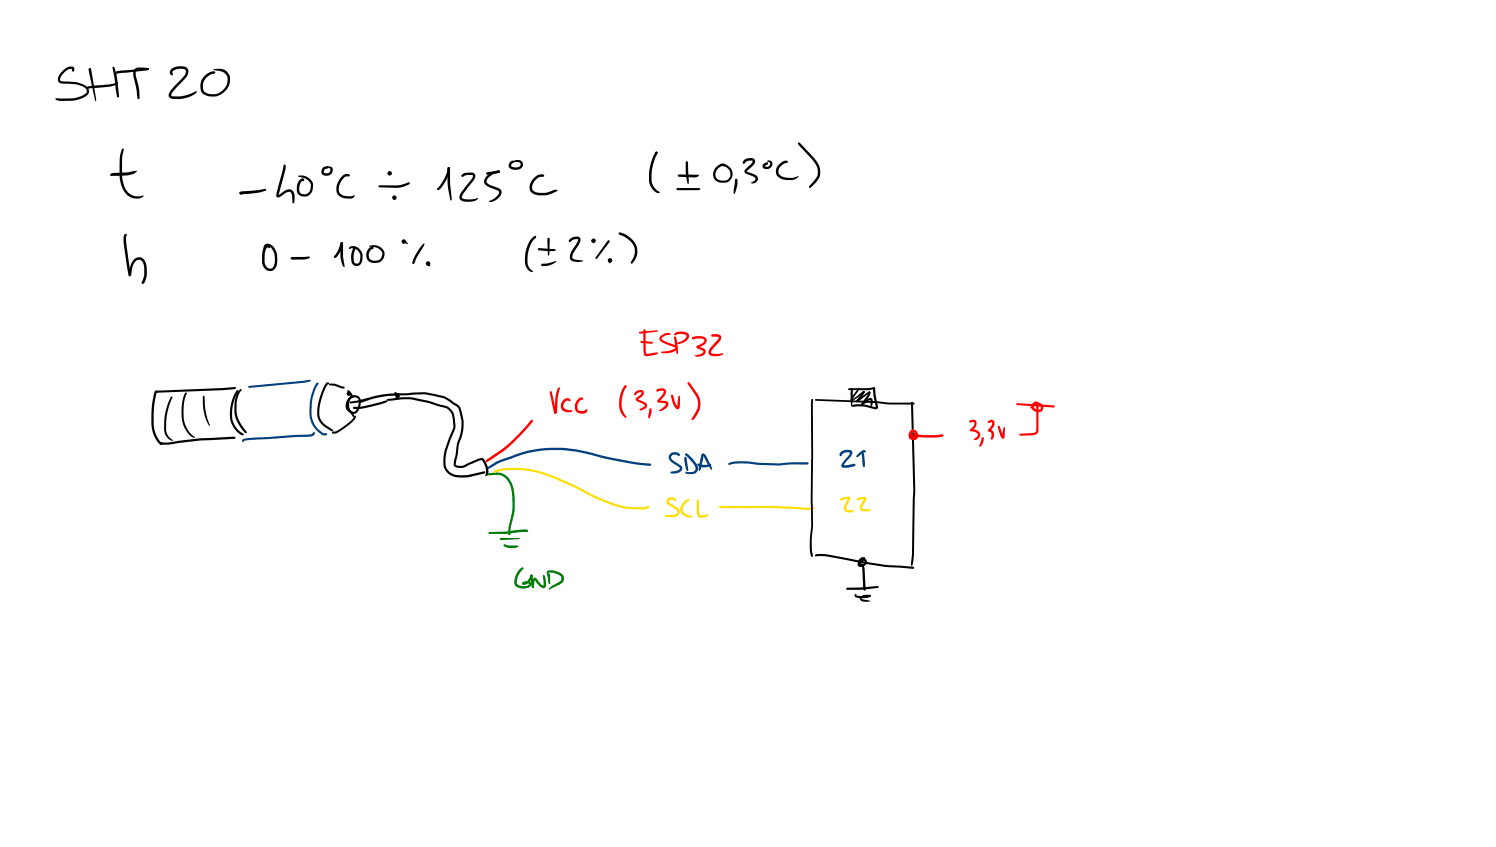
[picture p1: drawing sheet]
<svg xmlns="http://www.w3.org/2000/svg" width="449mm" height="254mm" viewBox="0 0 449 254" stroke-linecap="round" stroke-linejoin="round" font-family="sans-serif">
<g fill="#000">
<path d="M18.9 21.2a2.33 2.33 0 0 1 3.3-.8v1h-.5l-.1-.7a3.9 3.9 0 0 0-3.6 3.3l.2 .3 .5 .1 4 .2a4.5 4.5 0 0 1 3.9 2.4l-.1 1.2a6.5 6.5 0 0 1-4.9 2h-3.9l-.7-.2-.4-.4 1.2-.1a15.7 15.7 0 0 0 5.5-.3l2.4-1.1a1.22 1.22 0 0 0 .2-1.3 1.22 1.22 0 0 0-1-.8l-2.3-.7-3.3-.2a1.59 1.59 0 0 1-1.9-.8 1.59 1.59 0 0 1 .5-2zM26 26.1l1.5-.4 5.5-.4 2.3-.7a.5 .5 0 0 1 0 .5 .5 .5 0 0 1-.4 .3l-2.3 .6-6.4 .6-.2-.1zM26.6 20.6l.6-.1v.7h-.5zM26.7 20.5l.3-.1 .4 .4 1.5 9.1-.2 .5-2-8.9zM33.8 20.1l.5 .1 .7 2.4 .7 6.3-.3 .4-.3-.3zM34.9 21.5l9.5-1 .2 .2-.6 .4-8.8 1-.4-.4zM44.1 20.7l.4-.2 .1 .3-.3 .2zM40.4 20.7l1.3-.5 2.6 .2 .3 .3-.2 .3-1.3-.2-2 .1-.4 .6 .1 1.5a13.9 13.9 0 0 1 1 6.6l-.3 .1-.3-.3-.2-2.2-.8-3.7a2.72 2.72 0 0 1 .2-2.8zM51.3 20.8a3.9 3.9 0 0 1 5-.1 2.67 2.67 0 0 1-.9 3l-3.6 3.9-.4 .9 .1 .3a10.2 10.2 0 0 0 7.1-1.4l.3-.1 .2 .2a7.8 7.8 0 0 1-7.4 2.1 1.22 1.22 0 0 1-1.1-.8 1.22 1.22 0 0 1 .4-1.4l4.1-4.5a1.57 1.57 0 0 0 .5-1.9l-.1-.1a4 4 0 0 0-3.6 .4l-.2 .4 .1 .3a.4 .4 0 0 1-.3 .5 .4 .4 0 0 1-.5-.3l-.1-.7zM61.4 22.7l1.6-1.1 1.5-.1v.4l-.8 .3a3.6 3.6 0 0 0-2.2 5.4 4.5 4.5 0 0 0 4.7 0 4.5 4.5 0 0 0 2-4.3 2.64 2.64 0 0 0-1.9-1.9l-2.2-.4-.1-.1 .2-.2a4.7 4.7 0 0 1 2.9 .2l.7 .3a4.3 4.3 0 0 1-.9 6.7 4.7 4.7 0 0 1-6.5-.5 4.4 4.4 0 0 1 1-4.7zM33.2 52.1l.9-.2 4-.2 2.7-.5 .3 .1a4 4 0 0 1-2.8 1.3l-4.9 .2-.4-.4zM36.5 44.8l.3-.3 .3 .4a26.3 26.3 0 0 0-.2 9.7 4.4 4.4 0 0 0 6 4 .65 .65 0 0 1-.7 .8 5 5 0 0 1-6-4.6l-.1-.5a24.9 24.9 0 0 1 .4-9.5z"/>
<path d="M72 57.6l7.6-1 .3 .3-.2 .3-1.6 .5-3.3 .4-2.6 .2-.4-.4zM71.9 57.7l.5-.1 .3 .4-.1 .2h-.6zM85.1 49.5l.3-.1a1.64 1.64 0 0 1 .1 1.9l-1.9 7.4-.2-.2 1.9-1.3a1.73 1.73 0 0 1 3 .8v2.7l-.3 .3-.3-.3-.1-2.2-.4-.8a1.07 1.07 0 0 0-1.5 .1l-1.5 1.1a.77 .77 0 0 1-1.1 .2 .77 .77 0 0 1-.2-1.1zM89.4 52.8a3.3 3.3 0 0 1 3.2 .5l1.2 1.6v2a2.46 2.46 0 0 1-2.2 2 2.46 2.46 0 0 1-2.5-1.5 3 3 0 0 1 1.8-3.9 .42 .42 0 0 1 .3 .5 .42 .42 0 0 1-.5 .3l-.1-.4 .3 .3a2.91 2.91 0 0 0-.9 3.5 1.84 1.84 0 0 0 3.1-.9l.1-1a2.63 2.63 0 0 0-2.6-2.6zM96.9 50.3l1.2-.4 .4 .3-.1 .2-1.1 .5-.2 .7 .3 .3a1.08 1.08 0 0 0 1.3-.1 1.08 1.08 0 0 0 .3-1.3l-.9-.4a1.15 1.15 0 0 1 1.6 .2 1.15 1.15 0 0 1-.2 1.6 1.81 1.81 0 0 1-3.1-.2l.1-.7zM102.8 52.7a1.54 1.54 0 0 1 2.2-.1l-.4 .3h-.4a2.07 2.07 0 0 0-1.9 1.6 2.84 2.84 0 0 0-.1 3.7l1.8 .6 1.3 .1 .9-.4a.56 .56 0 0 1-.3 .9l-.9 .2-1.7-.2a2.87 2.87 0 0 1-2.1-4.3l.6-1.3zM113.6 55.7l5.7-.1 3.3-1 .4 .4-.2 .2-1.2 .6-2.2 .5-5.6-.1-.3-.3zM134.3 50.2a.65 .65 0 0 1 .7 .3 .65 .65 0 0 1-.1 .8 12 12 0 0 1-3.3 5.7l-.4-.1-.1-.2a11.5 11.5 0 0 0 3.2-6.5zM134.3 50.2h.6l.1 .2v4.7l.5 4.5-.2 .6-.3-.5-.7-4.2zM138.5 52.4a4 4 0 0 1 3.8-.3 1.61 1.61 0 0 1-.3 2l-3.2 4.2-.3 1 .7 .4a7.3 7.3 0 0 0 3.8-.2h.4a2.52 2.52 0 0 1-1.8 .9l-2.2 .1a1.49 1.49 0 0 1-1.5-.9 1.49 1.49 0 0 1 .3-1.7l3.4-4.4 .3-.7-.2-.3a4.1 4.1 0 0 0-3 .6l-.3-.4zM145.9 51.8l4-.6a.74 .74 0 0 1-1 .8l-2.7 .4-.3-.1zM146.1 52.7l1.8-1.3 2-.2v.5l-1.1 .2a3.3 3.3 0 0 0-2.9 2.7l.8 .7 3 1.2a1.51 1.51 0 0 1 .1 2.6 2.87 2.87 0 0 1-3.2 1.3l1.9-1.1 1.1-1.2-.1-.8-1.4-.6a3.4 3.4 0 0 1-2.9-2.1l.2-1z"/>
<path d="M153.1 48.5l.7-.4 .4 .4-.7 .6-.2 .6a1.67 1.67 0 0 0 2.9-.4l-.2-.5-.4-.2-1.9 .1 .7-.6 1-.1a1.34 1.34 0 0 1 1.5 1.5v.1a2.5 2.5 0 0 1-4.3 .3zM160.1 53.4l1.5-1a1.67 1.67 0 0 1 1.7 .3l-.2 .2-.7 .1a3.1 3.1 0 0 0-2.5 4.2 5.2 5.2 0 0 0 4.3 .5l.9-.3a2.1 2.1 0 0 1 2-.4l.2 .1-.4 .3a8.2 8.2 0 0 1-5.7 1.1 2.51 2.51 0 0 1-2.3-1.5 2.51 2.51 0 0 1 .5-2.7zM196.8 45.5l.3 .1 .1 .2-.2 .4-.4-.1-.1-.3zM196.6 45.6h.5l.1 .4a13.1 13.1 0 0 0-1.4 9.4l1 1.4 1.2 .9-.2 .2a3.6 3.6 0 0 1-3.1-3.6 15.5 15.5 0 0 1 1.9-8.7zM203 56.5l6.7-.1 .3 .3-.1 .2-.7 .1h-6l-.3-.3zM203.4 52.4h5.9a.3 .3 0 0 1 .4 .3 .3 .3 0 0 1-.4 .3l-.9 .2-4.8-.2-.3-.3zM205.8 48.5l.2-.1 .4 .3 .2 5.5-.2 1-.4-.9-.3-2.5zM214.8 50.1l1.4-.9h1.3v.4l-.8 .2a2.36 2.36 0 0 0-1.9 1.6 2.36 2.36 0 0 0 .6 2.4 2.42 2.42 0 0 0 3.5-.7 2.31 2.31 0 0 0-.4-2.5l-1-.6-1.5-.4a2.76 2.76 0 0 1 3.7 2.5 2.76 2.76 0 0 1-3.7 2.7 2.63 2.63 0 0 1-2.1-2 2.63 2.63 0 0 1 .9-2.7zM220.6 53.7h.5l.1 .3a9.6 9.6 0 0 1-.8 4l-.1 .2-.3-.5zM223.2 48a2.13 2.13 0 0 1 3.3 .1 1.98 1.98 0 0 1-1.2 2.1l-1.3 1.2 2.4 .9a1.39 1.39 0 0 1 .8 1.9 1.39 1.39 0 0 1-2 .6l1.2-.7 .2-.6-.6-.5-2-.8a.81 .81 0 0 1-.7-.5 .81 .81 0 0 1 .2-.9l1.9-1.8 .3-.7-.2-.1-1.2 .1-1.2 .9-.3-.4zM229 49.2l1-.6 .3 .1-.1 .6-.7 .6 .5 .1 .6-.1 .4-1-.9-.6a1.12 1.12 0 0 1 1.6 .4 1.12 1.12 0 0 1-.5 1.6 1.32 1.32 0 0 1-1.5 .5 1.32 1.32 0 0 1-.9-1.2zM233.7 49.3l1.4-1a1.02 1.02 0 0 1 1.2 .2l-.1 .3a2.7 2.7 0 0 0-2.5 3.4l.9 .7 1.7 .4h1.6l1.5-.5 .1 .2-.5 .5a4.6 4.6 0 0 1-4 .3 2.52 2.52 0 0 1-2.2-1.8 2.52 2.52 0 0 1 .9-2.7z"/>
<path d="M239.4 42.8h.5l4.2 4.5a5.2 5.2 0 0 1 1 6.9l-1.9 2.1h-.5v-.4l1.8-2.2a4.5 4.5 0 0 0-.9-5.9l-4.2-4.5zM37.4 70.3l.3-.2 .3 .3-.2 .9 .1 1.5 1.4 9.7a.44 .44 0 0 1-.6 .2 .44 .44 0 0 1-.2-.5l-1.4-9.4v-1.8zM79.4 73.4a1.88 1.88 0 0 1 2.7 .7 5.4 5.4 0 0 1 0 6.9 2.4 2.4 0 0 1-2.5-.2 2.4 2.4 0 0 1-1-2.4 6 6 0 0 1 1-4.8l.6-.2a.79 .79 0 0 1 .8 .9l-.3 .1-.5-.3a1.96 1.96 0 0 0-.8 1.9v2.4a1.72 1.72 0 0 0 2.2 2l.4-.5a5.7 5.7 0 0 0-.7-5.6l-1.3-.6-.8 .9-.1-.5zM87.3 77.2l5.4-.3 .3 .3-.3 .3-1.4 .3-3.7 .1-.3-.2zM102.3 72.7h.5l.1 .4a6.4 6.4 0 0 1-2.4 4.3l-.4-.4 .3-.4a7.8 7.8 0 0 0 1.7-3.7zM102.2 72.7h.6v.6h-.6zM102.2 72.7h.6l.1 .5a20.4 20.4 0 0 0 .4 6.5v.4l-.5-.4a14 14 0 0 1-.7-6.6zM104.8 74.1a2.41 2.41 0 0 1 3.3 .9 3.7 3.7 0 0 1-.2 4.5 1.58 1.58 0 0 1-2.5-1.1v-2.5l.6-1.7 .3-.3 .4 .4-.5 1.6a3.1 3.1 0 0 0 .2 3l.4 .1a1.11 1.11 0 0 0 1.2-1.4v-1.3a2.51 2.51 0 0 0-2.4-1.9h-.2a.38 .38 0 0 1-.4 .2 .38 .38 0 0 1-.3-.3zM110.7 73.8a3 3 0 0 1 3.3 .2 3 3 0 0 1 1.2 3.1 2.91 2.91 0 0 1-5.2 .4 2.49 2.49 0 0 1 1.7-3.5l.4 .3-.6 .4a1.91 1.91 0 0 0-.8 2.6 1.91 1.91 0 0 0 2.6 .8 2.01 2.01 0 0 0 1.3-2.2 2.01 2.01 0 0 0-1.9-1.7l-1.9-.2zM126.9 73.2l.3-.2 .2 .2-.5 .9-2 3.3-.6 1.6-.3 .2-.3-.1v-.4l.7-1.9zM128.1 78.8l.3-.1 .3 .2 .3 .9-.1 .1-.9-.6zM159.6 71.4l.9-.7 .4 .4a9.7 9.7 0 0 0-2.6 8.1l.6 1.3 1 .9a1.16 1.16 0 0 1-1.6-.7 7.8 7.8 0 0 1-.2-6.8l.9-1.8z"/>
<path d="M161.4 74.5l5 .2 .3 .3-.3 .3h-1.2l-3.6-.2-.3-.4zM162.4 79.2l2-.2 2.4-.8 .1 .2-1 .7-1.6 .6-1.7 .1-.2-.1zM164.3 71.4l.2-.1 .4 .4-.1 4.8-.2 .2-.3-.3zM171.1 71.6a2.15 2.15 0 0 1 3-.1l-.3 1.5-1.9 3a1.24 1.24 0 0 0-.1 1.5l3.1 .7a4.3 4.3 0 0 1-3.3 0 1.83 1.83 0 0 1-.3-2.7l1.9-2.9 .2-.9-1.4 .2-1.1 .7-.3-.3zM182.3 72.2l.5-.1v.5l-3.7 5h-.4l-.1-.4zM182.7 78.1l.3-.3 .3 .1 .1 .4-.3 .4a.31 .31 0 0 1-.5 .1 .31 .31 0 0 1 0-.4zM185.7 69.8l1.3 .2a5.8 5.8 0 0 1 4 6.8l-.5 1.1-.8 1.1h-.5l.1-.5a4.7 4.7 0 0 0 1.1-3.6 5.6 5.6 0 0 0-3.7-4.2l-1.1-.4zM40.2 77.8a2.05 2.05 0 0 1 2.2-.6 2.05 2.05 0 0 1 1.4 1.8 7.8 7.8 0 0 1-.5 5.8l-.5 .4-.3-.4 .7-2.3-.1-3a1.66 1.66 0 0 0-1.2-1.6 2.3 2.3 0 0 0-2.2 2.4l-.4 2.3-.3 .2-.4-.3 .4-2.4 .5-1.3zM46.5 117.3l24-1.2 .3 .3-.3 .3-3.3 .3-20.5 .8-.2-.1zM46.6 117.3l.1-.1a.44 .44 0 0 1 .5 0 .44 .44 0 0 1 .2 .5l-.4 .1a18.7 18.7 0 0 0-.9 7.3v1.3a9.5 9.5 0 0 0 2.5 6.8l-.3 .3a3.7 3.7 0 0 1-1.9-2.4l-.3-.7a23.2 23.2 0 0 1 0-12zM51.2 119l.4-.1 .1 .2-.7 1.9a16.8 16.8 0 0 0-.9 9.1l.7 1 1.1 .9-.2 .2a3.7 3.7 0 0 1-2.5-3.7l.3-4.4 .8-2.8zM55.5 117.8l.3-.1 .3 .3a14 14 0 0 0 0 10.4l.9 1.4 1.4 1.2-.1 .3a7.4 7.4 0 0 1-3.8-6.3l.2-4.5z"/>
<path d="M60.9 118.7l.5 .2 .2 3.8 .6 2.8 .8 2.1-.2 .1a13.1 13.1 0 0 1-1.9-6.3zM70.9 117.1l.3-.2 .3 .3-.6 1.3a9.7 9.7 0 0 0-.1 9.6l1 1.1 1.1 .8 .1 .5a3.9 3.9 0 0 1-3-2.3 10.5 10.5 0 0 1 .3-10.1zM71.8 117l.5-.3 .2 .2a9.4 9.4 0 0 0-.4 10l1.9 2.6v.4h-.2a11.4 11.4 0 0 1-3.1-4.4 10 10 0 0 1 1.1-8.5zM48.1 132.8l2.6-.1 9.3-1.3 9.8-.4h.5l.4 .3-.4 .3-10.2 .5-9.4 1.2h-2.1a.39 .39 0 0 1-.5-.1 .39 .39 0 0 1 0-.4zM48 132.9l.3-.2 .3 .3-.3 .3zM48.1 132.7l.3-.1 .3 .3-.4 .3-.3-.2z"/>
<circle cx="35.1" cy="21.7" r=".35"/>
<circle cx="72.2" cy="57.9" r=".38"/>
<circle cx="149.6" cy="51.5" r=".35"/>
<circle cx="196.9" cy="45.8" r=".34"/>
<circle cx="39" cy="82.5" r=".35"/>
</g>
<g fill="#000">
<path d="M116.5 51.6l.4-.1-.1 .8-.3-.2z" fill-rule="evenodd"/>
<path d="M116.5 51.6l.3-.1 .3 .3-.3 .6-.4-.5z" fill-rule="evenodd"/>
<path d="M118 59.2l.7 .2-.2 .4-.5-.1z" fill-rule="evenodd"/>
<path d="M121.4 72.1l.4 .5-.2 .3-.6-.2z" fill-rule="evenodd"/>
<path d="M121.3 72.4h.4l.7 .7-.1 .1-.9-.3z" fill-rule="evenodd"/>
<path d="M177.6 72l.4-.1-.1 .7-.3-.1z" fill-rule="evenodd"/>
<path d="M177.6 72l.3-.1 .3 .2-.2 .8-.5-.5z" fill-rule="evenodd"/>
<circle cx="116.8" cy="51.9" r=".38"/>
<circle cx="116.9" cy="52" r=".71"/>
<circle cx="118.3" cy="59.3" r=".71"/>
<circle cx="118.3" cy="59.4" r=".4"/>
<circle cx="118.4" cy="59.3" r=".4"/>
<circle cx="121.1" cy="72.4" r=".71"/>
<circle cx="121.2" cy="72.4" r=".37"/>
<circle cx="128.4" cy="79" r=".71"/>
<circle cx="177.9" cy="72.3" r=".39"/>
<circle cx="178" cy="72.2" r=".71"/>
<circle cx="183" cy="78.1" r=".71"/>
</g>
<g fill="#004080">
<path d="M74.5 115.8l18.6-1.9 .2 .2-.2 .2-1.8 .5-16.5 1.5-.3-.1z"/>
<path d="M72.7 131.8l2.4-.5 17.9-1 .6-.3a.51 .51 0 0 1 .9-.1 1.46 1.46 0 0 1-1.5 1.1l-17.9 .9-1.9 .2-.3 .5-.3-.4z"/>
<path d="M95 114.9l.5 .1-.1 .4h-.4z"/>
<path d="M95 114.8h.3l.1 .5h-.3z"/>
<path d="M94.9 114.9l.5-.1v.5a14.6 14.6 0 0 0-1.4 11.3l.9 1.4 1.1 1.2 1 .7 1.1 .1a.72 .72 0 0 1-.5 .7 .72 .72 0 0 1-.8-.2l-1.2-.8a8.2 8.2 0 0 1-2.8-7.9 14.2 14.2 0 0 1 2.1-6.9z"/>
</g>
<path d="M97.9 114.8l.6-.1 .3 .2-.4 .3a15.8 15.8 0 0 0-2.4 10.1l1.1 1.7 2.7 1.8 .1 .4-.3 .1-.6-.3-1.6-.9a5.5 5.5 0 0 1-2.1-6.3 16.8 16.8 0 0 1 2.6-7zM98.7 115.1h1.9l2.6 .9 .2 .4-.7 .1-2.4-.8-1.4-.1zM104.2 117.1a1.54 1.54 0 0 1 1.4 2l-1.4-1.6zM104.9 119a2.03 2.03 0 0 1 2.6-.2 2.03 2.03 0 0 1 .7 2.5 2.61 2.61 0 0 1-2.3 2.8 2.71 2.71 0 0 1-2.2-2.6 2.71 2.71 0 0 1 2.1-2.7l.2 .4-.7 .3a2.1 2.1 0 0 0-1.1 2.3 2.1 2.1 0 0 0 2 1.7 3.2 3.2 0 0 0 1-4.1l-.8-.3-.8 .2-.6 .6-.3 .9a4.1 4.1 0 0 0 1.5 3.6l.1 .5-.2 .2a4.6 4.6 0 0 1-1.6-5.4zM116.1 119.7l4.8-.6a34.9 34.9 0 0 1 11.2 2.2l1.3 .3a4.5 4.5 0 0 1 3.1 5v2l-2.5 6.7a6.6 6.6 0 0 0 .5 5.9 4.3 4.3 0 0 0 3.6 1.3l2.3-.1 4.9-1.1 .3 .4-.2 .3a17.6 17.6 0 0 1-8.3 1.1 4.6 4.6 0 0 1-4.1-5.8l.4-2.3 2.5-6.7-.1-2.6a3.6 3.6 0 0 0-2.6-3.5l-4.3-1.2a25.1 25.1 0 0 0-8-1.3l-4.6 .5zM118.3 117.7a11.5 11.5 0 0 0 5.5 0l3.6-.1 3.5 .7a8.5 8.5 0 0 1 4.9 2.1l1.6 1a2.93 2.93 0 0 1 1.1 2.2 13.9 13.9 0 0 1-.9 9.9l-.9 5.9 .7 .3a2.86 2.86 0 0 0 2.5-.6l3.5-1.5 1.2-.3 .4 .2a6.8 6.8 0 0 1 1.5 4.5l-.2 .5-.4 .2-.4-.3 .3-.4a6 6 0 0 0-1.2-3.9l-.9 .1-3.5 1.5a3.2 3.2 0 0 1-4.1-.1l.7-4.2a18 18 0 0 1 1.4-5.7l.1-.6a11.9 11.9 0 0 0-.8-6.5l-.4-.6-2.4-1.7a16.1 16.1 0 0 0-7.4-2.1l-7.2 .4a2.11 2.11 0 0 1-1.8-.7zM119.1 118.5l.7 .2-.5 .3-.3-.2zM104.9 120.5l5.3-1.1 .3 .1-1.2 .6-2.4 .7-1.8 .2zM106 122.1h.4l-.1-.1a41.8 41.8 0 0 0 9.9-1.9l.1 .2a19.4 19.4 0 0 1-7.1 2.1l-2.9 .2-.4-.3zM106.1 122.1v-.1a.34 .34 0 0 1 .6 0 .34 .34 0 0 1-.2 .5l-.5 .1zM99.6 129.4h.9a16.3 16.3 0 0 0 4.8-3.3l1.2-1.6 .3 .4a4.4 4.4 0 0 1-2.4 2.7l-3.5 2.3-1 .1-.4-.3zM107.9 120.3l3-1.1a25.2 25.2 0 0 1 9-1.2l.1 .3-.6 .3a30.1 30.1 0 0 0-8.2 1.2l-3.2 1.1-.3-.3z" fill="#000"/>
<g fill="#000">
<path d="M104.4 118l.3-.2 .2 .2-.2 .3z" fill-rule="evenodd"/>
<path d="M104.4 118l.3-.2 .2 .2-.2 .4z" fill-rule="evenodd"/>
<circle cx="104.7" cy="118.1" r=".71"/>
<circle cx="119.2" cy="118.8" r=".71"/>
</g>
<g fill="#f00">
<path d="M145.9 137.8l4.7-3.1a71.5 71.5 0 0 0 8.9-8.8l.4 .4a55.4 55.4 0 0 1-8.9 9l-5.1 3.3-.3-.3z"/>
<path d="M165 117.4l.2-.1 .3 .2 1.4 6.3-.3 .3-.5-.6z"/>
<path d="M167.5 116.3l.2-.2 .3 .3-.7 3-.2 4-.2 .6-.3 .1-.4-.3 .3-.4-.2 .2 .3-4.3 .5-2.3z"/>
<path d="M169.1 119.8l1.2-.4a.84 .84 0 0 1 .8 .8l-.9-.1-.5 .2a1.37 1.37 0 0 0-.7 1.3 1.37 1.37 0 0 0 .8 1.2l1.9 .3a.62 .62 0 0 1-.3 .5 .62 .62 0 0 1-.7 0 2.11 2.11 0 0 1-2.4-1.2 2.11 2.11 0 0 1 .8-2.6z"/>
<path d="M173.4 119.6l.7-.4a.58 .58 0 0 1 .8 .6l-.3 .1a1.92 1.92 0 0 0-.8 3.3l1.1 .1 1.1-.6 .2 .1a1.28 1.28 0 0 1-1.7 1.3 2.28 2.28 0 0 1-2.1-1.5 2.28 2.28 0 0 1 .7-2.6z"/>
<path d="M187.3 115.6l.3-.1 .4 .3-.7 1.2a7.6 7.6 0 0 0 .6 8.2l-.1 .1a4.2 4.2 0 0 1-2.1-4.6l.6-3.2z"/>
<path d="M190.6 117.6a1.42 1.42 0 0 1 1.4-.7 1.42 1.42 0 0 1 1.2 .9 2.88 2.88 0 0 1-1.9 2v-.2l2 1a1.05 1.05 0 0 1 .8 .8 1.05 1.05 0 0 1-.5 1.1l-1.6 .6-.2-.2 .1-.3 1.3-.7 .2-.3-1.8-1a.77 .77 0 0 1-.8-.4 .77 .77 0 0 1 .1-.9l1.3-1 .2-.6a1.4 1.4 0 0 0-1.4 .4l-.5 .5-.2-.1-.1-.3z"/>
<path d="M194.9 122.5l.2-.1a1.72 1.72 0 0 1 .2 1.9l-.4 1-.4 .1z"/>
<path d="M197 116.8a1.81 1.81 0 0 1 2.7 .3 2.33 2.33 0 0 1-1.1 2.4l-.9 .9-.1-.3 2.1 .2a1.07 1.07 0 0 1 .8 .9 1.07 1.07 0 0 1-.6 1.1l-1 .7-1.1 .3-.1-.2 1.7-1.3 .4-.7-2.4-.4-.3-.3 .1-.4a4.5 4.5 0 0 0 1.9-2.5l-.3-.3h-1a.63 .63 0 0 1-1-.1z"/>
<path d="M201.3 118.4l.3-.1 .3 .3 .7 2.3 .7 1.1-.2 .1 .4-3.1 .2-.3 .2 .1v2.9a.78 .78 0 0 1-.6 1 .78 .78 0 0 1-.9-.7l-.8-1.6z"/>
<path d="M206.3 114.7h.5l2.4 3.4a5.6 5.6 0 0 1-.1 6.3l-.8 1.2-.8 .3-.1-.2 1-1.7a4.9 4.9 0 0 0 .2-5.5l-2.3-3.4z"/>
<path d="M193.1 98.8l.2-.1 .3 .4 .2 7 3.2-.4a.28 .28 0 0 1 .4 .3 .28 .28 0 0 1-.4 .2l-2.4 .6a.94 .94 0 0 1-1.5-.8z"/>
<path d="M192.2 102.3l3.4 .2 .3 .3-.7 .3-2.9-.3-.2-.3z"/>
<path d="M191.7 99.6l5.5-.6 .2 .3-.2 .2-5.2 .6-.3-.1z"/>
<path d="M198.1 100.9a3.1 3.1 0 0 1 3-.9v.4a3.5 3.5 0 0 0-2.6 .9v.4l.6 .5 3.6 1.4a.84 .84 0 0 1 .6 .8 .84 .84 0 0 1-.6 .8 6 6 0 0 1-4.3 .6v-.3a8.2 8.2 0 0 0 4-1l.1-.3-3.4-1.3a1.36 1.36 0 0 1-1.2-1.9z"/>
<path d="M202.2 100.9l.3-.1a3.6 3.6 0 0 1 .7 2.8l.2 2.4-.2 .2-.2-.2-.4-1.6z"/>
<path d="M202.3 100a3.1 3.1 0 0 1 4.4 .5v.3a3.2 3.2 0 0 1-3.3 2.4l-.3-.2 .2-.3 1.9-.8a1.03 1.03 0 0 0 .7-1.3 3.5 3.5 0 0 0-2.8-.3l-.6 .3-.3-.3z"/>
<path d="M207.7 101.1h.5v.6h-.5z"/>
<path d="M207.6 101.1a3.4 3.4 0 0 1 4.3 .6 1.77 1.77 0 0 1-1.5 2.2l-1 .3v-.3l1.5 .5a1.11 1.11 0 0 1 .8 1 1.11 1.11 0 0 1-.6 1.1 2.37 2.37 0 0 1-2.8 .2l2-.6 .6-.5-.2-.5-1.5-.6a.44 .44 0 0 1-.3-.4 .44 .44 0 0 1 .3-.5 2.62 2.62 0 0 0 2.1-1.4l-.1-.3a2.36 2.36 0 0 0-2.4-.4l-.9 .3-.2-.2z"/>
<path d="M213.4 100.3l1.6-.1a1.26 1.26 0 0 1 1.3 .9 1.26 1.26 0 0 1-.6 1.5l-2.1 2.2-.3 1 .5 .3h1.6l1.4-.2 .2 .2-1.2 .6-2 .1a1.31 1.31 0 0 1-1.3-.9 1.31 1.31 0 0 1 .5-1.5l2.6-3-.3-.4-1.9-.1z"/>
</g>
<g fill="#008000">
<path d="M146.4 142l1.8-.3a5.3 5.3 0 0 1 5.9 5.1 21.1 21.1 0 0 1-.4 9.1l-.4 1.8-.2 2.5-.3 .3-.3-.1a17.9 17.9 0 0 1 1.1-6.8 14.6 14.6 0 0 0-1.5-9.7 3.9 3.9 0 0 0-3.8-1.5l-1.7 .2-.2-.1z"/>
<path d="M146.6 159.6l4.8-.2 5.3-.6a1.49 1.49 0 0 1 1.7 .4 1.39 1.39 0 0 1-1.6 .3l-5.5 .6h-4.5z"/>
<path d="M150 161.4h5.8l.1 .1-5.6 .5-.3-.1z"/>
<path d="M151.1 163.3l1.6 .3h2.8l.1 .2a4.2 4.2 0 0 1-4.6-.3z"/>
<path d="M155.9 170.7l.6-.5h.4v.5l-.5 .5a3.7 3.7 0 0 0-1.1 4.1 2.77 2.77 0 0 0 3.4-.1l-.6-.3-1.4 .3a1.13 1.13 0 0 1 1.6-.9 1.01 1.01 0 0 1 1.1 1 1.01 1.01 0 0 1-1.1 1 3.2 3.2 0 0 1-4-1.1 5.5 5.5 0 0 1 1.6-4.5z"/>
<path d="M156.7 174.8l1-.2a3.1 3.1 0 0 0 1.4-2.1l.5-.1 .1 .3a2.78 2.78 0 0 1-3 2.5z"/>
<path d="M159.3 172.3l.4 .1-.1 .5h-.4z"/>
<path d="M159.2 172.4l.2-.1 .4 .3 .4 3.5a.38 .38 0 0 1-.5 .2 .38 .38 0 0 1-.2-.5z"/>
<path d="M159.8 175.8h.3l-.1 .5h-.3z"/>
<path d="M160.1 173.3l.7 .1 1.4 1.7 .8 .6a5 5 0 0 0-.2-3l.3-.3a4.7 4.7 0 0 1 .5 3.6l-.6 .4-.9-.4-1-1-.7-1.2h.1l-.3 2.4-.5 .1 .1-2.1z"/>
<path d="M164.4 172.1l.3-.1 .3 .3v2.6l-.2 .3-.2-.3z"/>
<path d="M164.2 171.2a4.5 4.5 0 0 1 4.9 1.7 1.75 1.75 0 0 1-.8 2.1l-3.6 1.8-.1-.2a5.7 5.7 0 0 1 2.9-2l.4-.2a1.06 1.06 0 0 0 .4-1.5 4.8 4.8 0 0 0-3.7-1.2l.4 3.2-.2 .3-.2-.2-.6-3z"/>
<circle cx="156.9" cy="175" r=".33"/>
</g>
<g fill="#004080">
<path d="M146.4 140l2.9-1.8a58.8 58.8 0 0 1 11.5-3.5 40.7 40.7 0 0 1 18.8 1.7l10.4 2.1 5 .5 .3 .3-.4 .4-3.6-.3-9.9-1.9a47.9 47.9 0 0 0-15.9-2.5 35.7 35.7 0 0 0-13.6 3.1l-2.6 .9-2.6 1.6-.4-.1z"/>
<path d="M201 136.1a1.99 1.99 0 0 1 3 .3l-.4 .4-.8-.4h-.8l-.5 .3-.2 .5 .6 .9 2.4 1.5a1.21 1.21 0 0 1 .3 1.3 1.21 1.21 0 0 1-1 .8l-2.3 .3-.2-.3 .2-.3a3.4 3.4 0 0 0 2.5-.6l.1-.6-1.5-1a2.29 2.29 0 0 1-1.8-2.3z"/>
<path d="M205.4 137.1l.2-.1 .4 .3 .5 3.6-.3 .3-.3-.2-.4-1.4-.3-1.8z"/>
<path d="M205.5 136l.3-.1a7.2 7.2 0 0 1 3.6 4.8 1.75 1.75 0 0 1-1.8 1.5l-1.5-.1-.4-.2-.1-.3 2.4-.2 .6-.7a2.34 2.34 0 0 0-.8-1.9l-2.3-2.3z"/>
<path d="M210.4 136.3h.5l.1 .8-.8 3.7-.4 .5-.2-.2v-.8z"/>
<path d="M210.7 136a2.06 2.06 0 0 1 1.7 1.8l1.2 2.7-.2 .4-2.7-4.5z"/>
<path d="M209.2 139.1l.3-.1 .9 .4 1.9-.1a.76 .76 0 0 1 1.1 .1 3.4 3.4 0 0 1-4.2 .2z"/>
<path d="M218.6 138.8a17.9 17.9 0 0 1 8.9 0l6.1 .2 3.1-.3 5.5-.1 .4 .4-.4 .3h-5.4l-3.2 .3-6.2-.2a20.6 20.6 0 0 0-8.6 0l-.4-.3z"/>
<path d="M252.2 135.6a2.59 2.59 0 0 1 3.4-.2v.6l-.4 .8-2 2.5-.2 .4-.1-.2 3.3-.4 .3 .1v.5l-2 .5h-1.6a.75 .75 0 0 1-.6-.6 .75 .75 0 0 1 .4-.7l2-2.4 .2-.6-.1-.2a2.12 2.12 0 0 0-2.3 .7l-.3 .5-.3-.3-.1-.4z"/>
<path d="M258.6 135.7h.4l.2 .4 .2 3.6-.3 .4-.3-.4z"/>
<path d="M256.9 136.6l1.1-1.1 1-.5a.53 .53 0 0 1 .7 .6h-.5l-2.1 1.5-.3-.3z"/>
</g>
<g fill="#fd0">
<path d="M148.2 141.4l.3-.3 .3 .5-.3 .2z"/>
<path d="M148.3 141.2a24.1 24.1 0 0 1 15 .5 103.4 103.4 0 0 1 15 6.9l3.4 1.5a22.5 22.5 0 0 0 9.6 2h2.2l1-.4 .3 .4-.1 .2-1 .4-2.4 .1a22.6 22.6 0 0 1-9.8-2.1l-3.4-1.5a69.6 69.6 0 0 0-19.3-7.9 21.1 21.1 0 0 0-10.2 .4h-.3z"/>
<path d="M200.2 149.6a1.73 1.73 0 0 1 2.6 .2l-.3 .5-.4-.4 .1 .1-1.2-.1-.3 .2-.1 .5 2.9 1.9 .4 1a1.8 1.8 0 0 1-1.9 1.5l-2.1 .1-.5-.3 .2-.3 2.4-.1a1.28 1.28 0 0 0 1.2-.8l-.1-.5-1.8-1.2a1.5 1.5 0 0 1-1.3-1.8z"/>
<path d="M205.3 150.3l1.2-.6 .4 .3-.3 .3a3.1 3.1 0 0 0-1.8 2.4v.2a1.82 1.82 0 0 0 1.8 1.6l1.1 .4a2.64 2.64 0 0 1-2.9-.5 2.56 2.56 0 0 1 .3-3.9z"/>
<path d="M209.2 149.9a.59 .59 0 0 1 .5 .9v2.6l.3 1.1 2.2-.2 .3 .2-.3 .3-1.9 .5a.92 .92 0 0 1-1.1-.7l-.2-1.5v-2.5z"/>
<path d="M215.9 151.8l.4-.2 .3 .3-.5 .4-.2-.1z"/>
<path d="M215.8 151.9l.3-.2 .3 .3-.3 .3z"/>
<path d="M215.9 151.8l16.3-.1 9.3 .6 2.6-.2 .3 .2-.9 .5-2 .1-9.3-.6-15.4 .1-.9-.2z"/>
<path d="M252.1 149.6l.5-.2a2.28 2.28 0 0 1 2.4-.1l-.2 .8-.9 1.9-.1 .6 .7 .4 1.5 .1a.82 .82 0 0 1-1.2 .6l-.7-.1a1.29 1.29 0 0 1-.9-1.9l1.1-2.3 .2 .2-1.3 .2-.9 .4-.3-.3z"/>
<path d="M257.2 149.4l1.5-.4a.79 .79 0 0 1 1.1 .2 .79 .79 0 0 1-.2 1.1l-1 1.7v.5l.5 .2h1.9l.2 .2-.6 .4-1.5 .1a1.13 1.13 0 0 1-1.1-1.8l1.2-2.1 .2 .2-2.1 .3-.3-.3z"/>
<circle cx="148.5" cy="141.5" r=".3"/>
</g>
<g fill="#000">
<path d="M243.5 119.7l.4 .2-.2 30.7 .2 7.3a25.2 25.2 0 0 0 0 8.8l-.1 .2h-.5a23.9 23.9 0 0 1 0-9.2l-.1-36.4zM244.5 119.7l18.7 .6 3.4 .4h7.5l.3 .3-.3 .3h-7.5l-3.4-.4-18.5-.7-.2-.2zM254.5 116.5l5.3-.1 2.3-.3 .4 .3-.3 .3-2.4 .3h-5.1l-.3-.3zM255.3 116.5h.4l.1 .2-.2 5-.1 .2-.2-.2-.2-3.5zM257 120l3.4-2.5h.6v.4l-3.9 2.6-.3-.2zM256.9 120.1l.3-.1 .1 .4-.3 .1zM257.5 116.4h.3l.1 .3-2.3 3.2-.2-.2 1.1-.5 2.4-1.9h.4l.1 .2-2.4 1.9-1.4 .8a.51 .51 0 0 1-.6-.4 .51 .51 0 0 1 .4-.6zM258.9 117.3h.4v.4l-.4 .1zM258.9 117.3h.4l.1 .2-.3 .7-1.8 2.2-.4 .1v-.5zM260.6 117.5h.4v.4l-.4 .1zM260.6 117.5l.2-.1 .3 .4-.5 1.2-1.8 2.4-.5 .1v-.4l1.8-2.4zM255.7 121.5l.9-.2a12.6 12.6 0 0 1 5.7 .8h.5l-.8-3.2-.1-2.7a.47 .47 0 0 1 .5 .1 .47 .47 0 0 1 .1 .5l.2 2 .7 3.3a.91 .91 0 0 1-1.5 .5 10.8 10.8 0 0 0-6-.6l-.4-.2z"/>
<path d="M258.3 121.1l2.1-1.5a.81 .81 0 0 1 .9-.2 .81 .81 0 0 1 .5 .8 1.41 1.41 0 0 1-.4 1.7l-.3-.3v-1.6l-2.4 1.5h-.4zM258.3 121.1h.5v.4l-.5-.1zM273.3 120.6h.5l.1 .3 .6 26.2-.3 19.3-.5 3-.2 .3-.3-.2 .4-3.3 .4-19.1zM244.6 166.4l.7-.3 2.5 .1 17.7 3.2 8.4 .5 .3 .4-.3 .3-8.5-.6-17.7-3.2-3 .1-.3-.3zM253.9 176.3l9.4-.5 .3 .2-.3 .3-5.4 .6h-3.8l-.2-.1zM256.4 178.2h.4l.1 .4 1.2 .2 1.8-.1 1.1-.3 .2 .3-.1 .2a6.2 6.2 0 0 1-4.3 .3l-.1-.1a.6 .6 0 0 1-.3-.9zM257.9 167.6l.7-.5 .9 .1v.4l-.6 .1a1.51 1.51 0 0 0-1 1.6l1.1-.2 .4-.8h-.7l-.8 .6 .9 .3 .5 1 .4 6.6-.4 .4-.3-.4-.1-.8-.3-5.7-.2-.6-.5-.2a.8 .8 0 0 1-.6-.8 .8 .8 0 0 1 .6-.7l.6-.4a1.1 1.1 0 0 1 1.5 .6 1.1 1.1 0 0 1-.7 1.5 1.17 1.17 0 0 1-1.1 .4 1.17 1.17 0 0 1-.9-.9l.1-.9zM260.7 178.6l.3-.2 .2 .3-.2 .2zM258.1 178.9a3.4 3.4 0 0 1 3.1-.4v.3h-.3a2.87 2.87 0 0 0-2.3 .4l-.1 .2 .3 .3 2.2 .6-2.1 .1a.93 .93 0 0 1-.9-.5 .93 .93 0 0 1 .1-1z"/>
<circle cx="273.6" cy="120.8" r=".3"/>
</g>
<g fill="#f00">
<path d="M273.1 129.2a1.24 1.24 0 0 1 1.7-.1 1.24 1.24 0 0 1 .1 1.7 1.24 1.24 0 0 1-1.7 .3l-.1-.8 .1-.7 .3-.6 .5-.1-.2 1.8 .6-.2 .1-.7-.5-.3-.4 .1-.3 .7a.77 .77 0 0 0 .6 1.1 .77 .77 0 0 0 .8-.9v-.5l.7 .3a23.1 23.1 0 0 0 6.4 .1l.9-.2 .2 .1 .1 .5a2.89 2.89 0 0 1-2.2 .4l-5.6-.2a.83 .83 0 0 1-.9-.3 .83 .83 0 0 1-.1-.8l.3-.2a1.23 1.23 0 0 1 .7 1.8 1.23 1.23 0 0 1-1.8 .4 1.62 1.62 0 0 1-.3-2.7z"/>
<path d="M290.9 126.2a1.28 1.28 0 0 1 1.8-.1 1.28 1.28 0 0 1 0 1.9l-.9 1-.6 .3-.2-.1v-.4l.6-.5a1.5 1.5 0 0 0 .6-1.7l-1.1 .2-.4-.3z"/>
<path d="M291 128.8l.5 .1v.3l-.6-.1z"/>
<path d="M291 128.8h1.1a1.63 1.63 0 0 1 1.6 .7 1.63 1.63 0 0 1 0 1.8l-.6 .5-.9 .1 .1-.4 .8-.6 .2-.7-.8-.7-1.4-.2z"/>
<path d="M294.5 131.2l.3-.1a1.71 1.71 0 0 1-.2 2.2l-.3 .4a.34 .34 0 0 1-.5 .3 .34 .34 0 0 1 0-.6z"/>
<path d="M296.4 126.3l.4-.2a1.05 1.05 0 0 1 1.4 .1 1.05 1.05 0 0 1 0 1.4l-1.3 1.7-.2-.5 .7 .2a1.73 1.73 0 0 1 0 2.9l-.3-.3 .3-1.2-.3-.8a.65 .65 0 0 1-.8-.7 2.29 2.29 0 0 0 1.2-2.3l-.9 .3-.3-.3z"/>
<path d="M299.4 127.8l.5 .1 1.2 3v.5h-.5l-.5-.7-.8-2.6z"/>
<path d="M301.1 128.2h.4l-.2 2.5-.1 .7-.4 .1-.3-.3 .2-.4-.1 .2z"/>
<path d="M310.9 121l.3-.1 .3 .3v7.7a1.57 1.57 0 0 1-1.9 1.6l-3.6 .2-.3-.3 .3-.3 3.7-.2 1-.4z"/>
<path d="M304.9 121l11.2 .6 .3 .3-.3 .3-11-.7-.3-.3z"/>
<path d="M309.8 120.8l.7-.4a.5 .5 0 0 1 .6 0 .5 .5 0 0 1 .2 .6l-1 .4-.2 .5 .1 .4a1.07 1.07 0 0 0 1.1 .7 1.07 1.07 0 0 0 .9-.8v-.3a2.04 2.04 0 0 0-3 .6 1.9 1.9 0 0 1 2.6-1.7 1.48 1.48 0 0 1 1 2.1 1.48 1.48 0 0 1-2.2 .5 1.55 1.55 0 0 1-.8-2.6z"/>
</g>
</svg>
